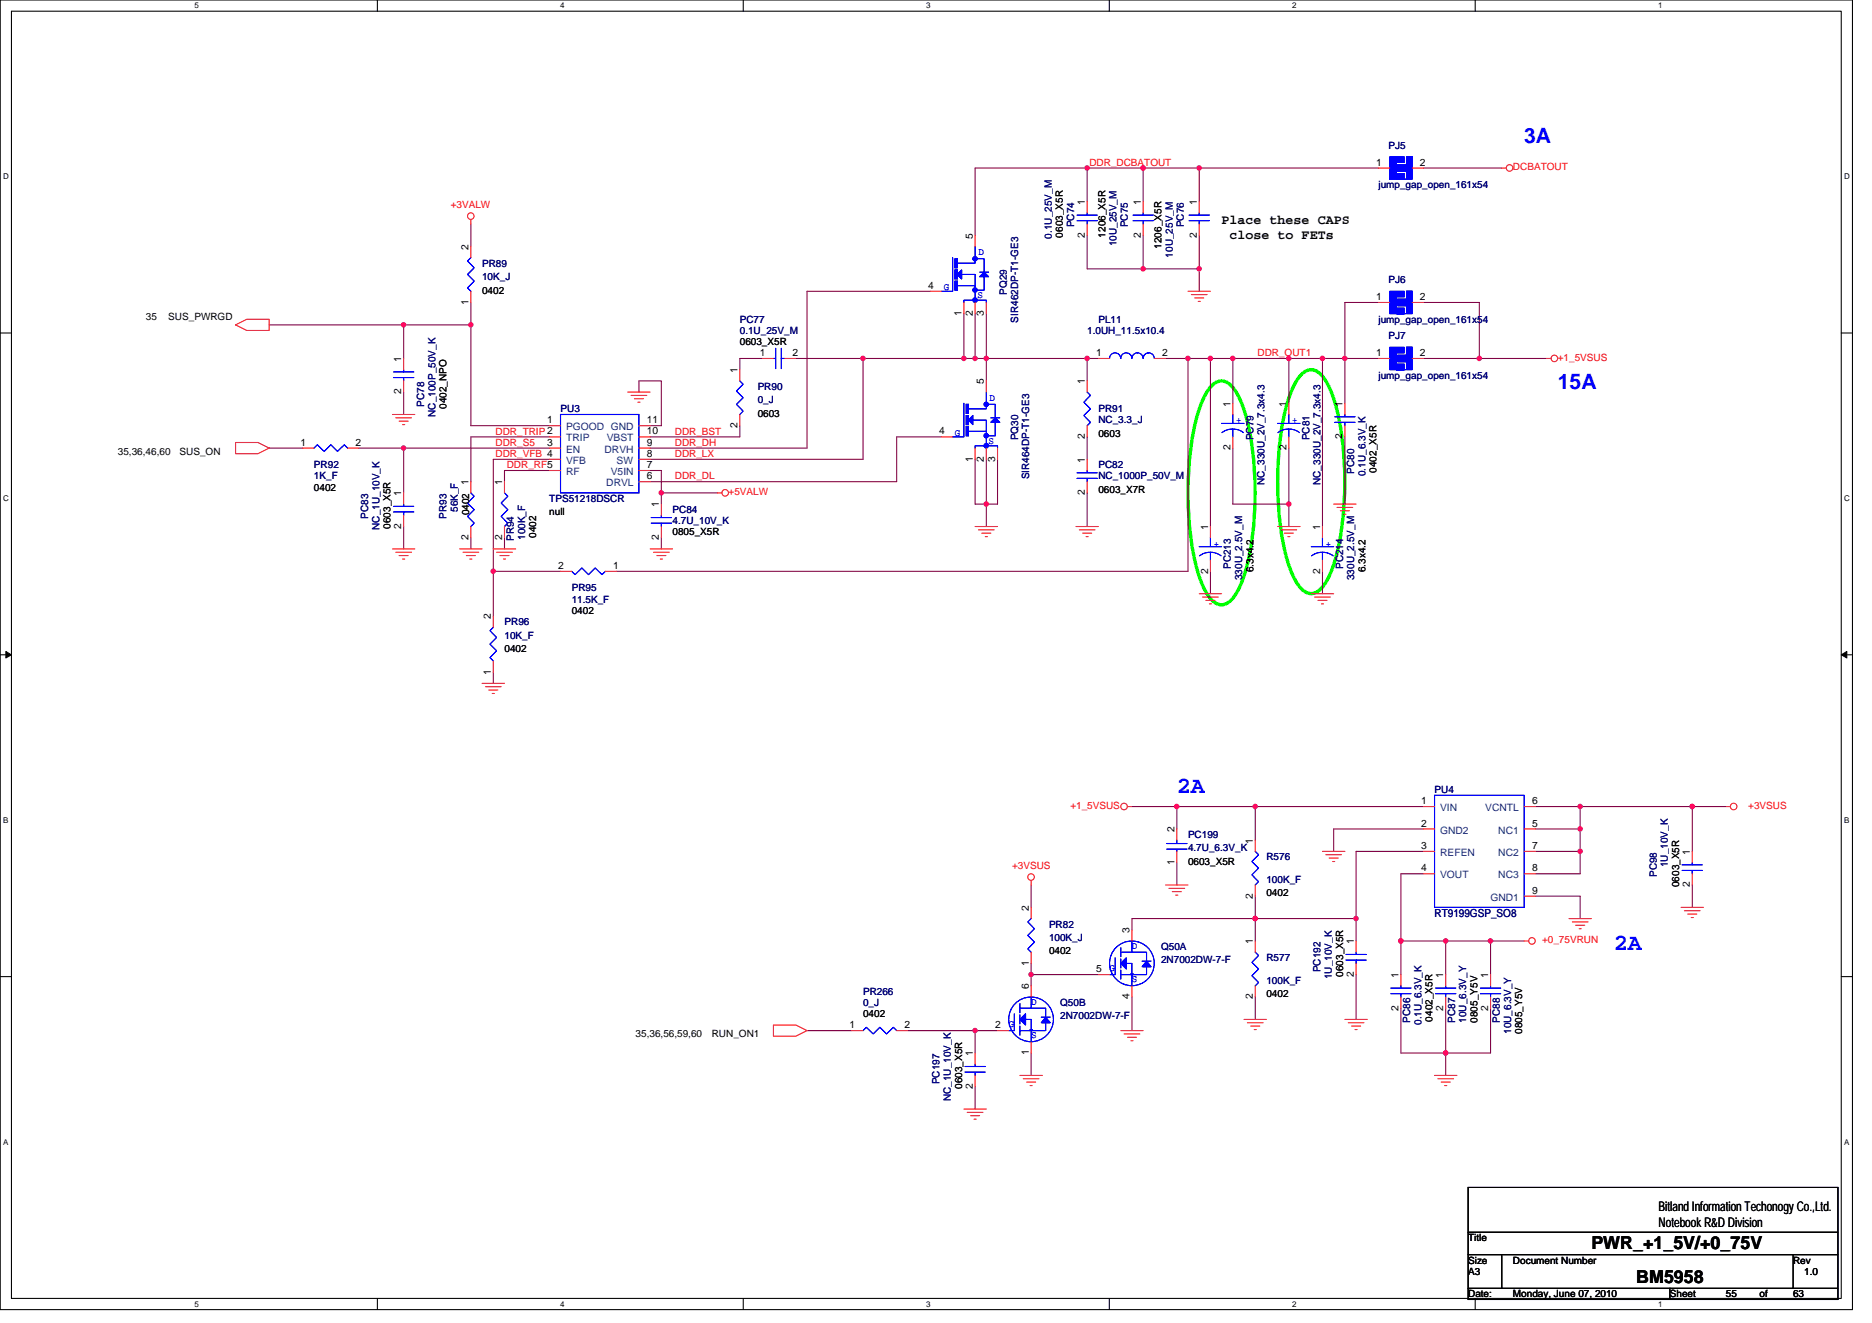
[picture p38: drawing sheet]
<svg xmlns="http://www.w3.org/2000/svg" width="297mm" height="210mm" viewBox="0 0 297 210" stroke-linecap="round" stroke-linejoin="round" font-family="sans-serif">
<defs><g id="words">
<g font-size="3.7" fill="#00f">
<text x="186.7" y="125.8">2A</text>
<text x="256.1" y="150.7">2A</text>
</g>
<g font-size="3.4" fill="#00f">
<text x="241.8" y="22.7">3A</text>
<text x="247.2" y="61.8">15A</text>
</g>
<g font-size="2.8">
<text x="252.5" y="198.2">PWR_+1_5V/+0_75V</text>
<text x="259.6" y="203.6">BM5958</text>
</g>
<g font-size="2.1">
<text x="193.8" y="35.6">Place these CAPS</text>
<text x="195.1" y="38">close to FETs</text>
<text x="263.2" y="192.2">Bitland Information Techonogy Co.,Ltd.</text>
<text x="263.2" y="194.7">Notebook R&amp;D Division</text>
</g>
<text font-size="1.8" fill="#000080" x="227.6" y="145.6">RT9199GSP_SO8</text>
<g font-size="1.6" fill="#000080">
<text x="220.3" y="23.6">PJ5</text>
<text x="218.7" y="29.9">jump_gap_open_161x54</text>
<text x="166.9" y="37.9" transform="rotate(-90 166.9 37.9)">0.1U_25V_M</text>
<text x="170.4" y="36.1" transform="rotate(-90 170.4 36.1)">PC74</text>
<text x="177.2" y="39.1" transform="rotate(-90 177.2 39.1)">10U_25V_M</text>
<text x="179" y="36.1" transform="rotate(-90 179 36.1)">PC75</text>
<text x="186.1" y="40.9" transform="rotate(-90 186.1 40.9)">10U_25V_M</text>
<text x="187.9" y="36.1" transform="rotate(-90 187.9 36.1)">PC76</text>
<text x="76.5" y="42.3">PR89</text>
<text x="76.5" y="44.5">10K_J</text>
<text x="159.8" y="46.8" transform="rotate(-90 159.8 46.8)">PQ29</text>
<text x="220.3" y="45">PJ6</text>
<text x="117.4" y="51.2">PC77</text>
<text x="117.4" y="53">0.1U_25V_M</text>
<text x="161.5" y="51.2" transform="rotate(-90 161.5 51.2)">SIR462DP-T1-GE3</text>
<text x="172.5" y="53">1.0UH_11.5x10.4</text>
<text x="174.3" y="51.2">PL11</text>
<text x="218.7" y="51.2">jump_gap_open_161x54</text>
<text x="220.3" y="53.9">PJ7</text>
<text x="67.3" y="64.5" transform="rotate(-90 67.3 64.5)">PC78</text>
<text x="88.9" y="65.4">PU3</text>
<text x="120.2" y="61.9">PR90</text>
<text x="120.2" y="64">0_J</text>
<text x="174.3" y="65.4">PR91</text>
<text x="218.7" y="60.1">jump_gap_open_161x54</text>
<text x="69.1" y="66.1" transform="rotate(-90 69.1 66.1)">NC_100P_50V_K</text>
<text x="161.5" y="69.9" transform="rotate(-90 161.5 69.9)">PQ30</text>
<text x="174.3" y="67.2">NC_3.3_J</text>
<text x="198.9" y="69.9" transform="rotate(-90 198.9 69.9)">PC79</text>
<text x="207.8" y="69.9" transform="rotate(-90 207.8 69.9)">PC81</text>
<text x="49.8" y="74.3">PR92</text>
<text x="49.8" y="76.1">1K_F</text>
<text x="163.3" y="76.1" transform="rotate(-90 163.3 76.1)">SIR464DP-T1-GE3</text>
<text x="174.3" y="74.3">PC82</text>
<text x="174.3" y="76.1">NC_1000P_50V_M</text>
<text x="200.7" y="77" transform="rotate(-90 200.7 77)">NC_330U_2V_7.3x4.3</text>
<text x="209.5" y="77" transform="rotate(-90 209.5 77)">NC_330U_2V_7.3x4.3</text>
<text x="214.9" y="75.2" transform="rotate(-90 214.9 75.2)">PC80</text>
<text x="216.7" y="75.6" transform="rotate(-90 216.7 75.6)">0.1U_6.3V_K</text>
<text x="58.4" y="82.3" transform="rotate(-90 58.4 82.3)">PC83</text>
<text x="70.9" y="82.3" transform="rotate(-90 70.9 82.3)">PR93</text>
<text x="72.6" y="81.3" transform="rotate(-90 72.6 81.3)">56K_F</text>
<text x="87.2" y="79.7">TPS51218DSCR</text>
<text x="106.7" y="81.4">PC84</text>
<text x="106.7" y="83.2">4.7U_10V_K</text>
<text x="60.2" y="84.1" transform="rotate(-90 60.2 84.1)">NC_1U_10V_K</text>
<text x="81.5" y="85.9" transform="rotate(-90 81.5 85.9)">PR94</text>
<text x="83.3" y="85.7" transform="rotate(-90 83.3 85.7)">100K_F</text>
<text x="90.7" y="93.9">PR95</text>
<text x="90.7" y="95.7">11.5K_F</text>
<text x="195.3" y="90.3" transform="rotate(-90 195.3 90.3)">PC213</text>
<text x="197.1" y="92.1" transform="rotate(-90 197.1 92.1)">330U_2.5V_M</text>
<text x="213.1" y="90.3" transform="rotate(-90 213.1 90.3)">PC214</text>
<text x="214.9" y="92.1" transform="rotate(-90 214.9 92.1)">330U_2.5V_M</text>
<text x="80" y="99.2">PR96</text>
<text x="80" y="101.3">10K_F</text>
<text x="227.6" y="125.9">PU4</text>
<text x="188.5" y="133">PC199</text>
<text x="188.5" y="135.1">4.7U_6.3V_K</text>
<text x="201" y="136.5">R576</text>
<text x="264.7" y="137.6" transform="rotate(-90 264.7 137.6)">1U_10V_K</text>
<text x="201" y="140.1">100K_F</text>
<text x="262.9" y="139.2" transform="rotate(-90 262.9 139.2)">PC98</text>
<text x="166.5" y="147.2">PR82</text>
<text x="166.5" y="149.4">100K_J</text>
<text x="184.2" y="150.8">Q50A</text>
<text x="184.2" y="152.9">2N7002DW-7-F</text>
<text x="201" y="152.5">R577</text>
<text x="209.5" y="154.3" transform="rotate(-90 209.5 154.3)">PC192</text>
<text x="211.3" y="155.4" transform="rotate(-90 211.3 155.4)">1U_10V_K</text>
<text x="136.9" y="157.9">PR266</text>
<text x="136.9" y="159.7">0_J</text>
<text x="168.2" y="159.7">Q50B</text>
<text x="168.2" y="161.8">2N7002DW-7-F</text>
<text x="201" y="156.1">100K_F</text>
<text x="223.8" y="162.3" transform="rotate(-90 223.8 162.3)">PC86</text>
<text x="225.5" y="162.7" transform="rotate(-90 225.5 162.7)">0.1U_6.3V_K</text>
<text x="230.9" y="162.3" transform="rotate(-90 230.9 162.3)">PC87</text>
<text x="232.7" y="162.3" transform="rotate(-90 232.7 162.3)">10U_6.3V_Y</text>
<text x="238" y="162.3" transform="rotate(-90 238 162.3)">PC88</text>
<text x="239.8" y="164.1" transform="rotate(-90 239.8 164.1)">10U_6.3V_Y</text>
<text x="149.1" y="172.1" transform="rotate(-90 149.1 172.1)">PC197</text>
<text x="150.9" y="174.8" transform="rotate(-90 150.9 174.8)">NC_1U_10V_K</text>
</g>
<g font-size="1.6" fill="#f00">
<text x="172.9" y="26.3">DDR_DCBATOUT</text>
<text x="240.1" y="27">DCBATOUT</text>
<text x="71.5" y="33.1">+3VALW</text>
<text x="199.5" y="56.5">DDR_OUT1</text>
<text x="247.2" y="57.3">+1_5VSUS</text>
<text x="78.6" y="70.8">DDR_S5</text>
<text x="78.6" y="69">DDR_TRIP2</text>
<text x="107.1" y="70.8">DDR_DH</text>
<text x="107.1" y="69">DDR_BST</text>
<text x="78.6" y="72.5">DDR_VFB 4</text>
<text x="80.4" y="74.3">DDR_RF5</text>
<text x="107.1" y="76.1">DDR_DL</text>
<text x="107.1" y="72.5">DDR_LX</text>
<text x="115.6" y="78.6">+5VALW</text>
<text x="169.8" y="128.4">+1_5VSUS</text>
<text x="277.4" y="128.4">+3VSUS</text>
<text x="160.6" y="138">+3VSUS</text>
<text x="244.7" y="149.7">+0_75VRUN</text>
</g>
<g font-size="1.6">
<text x="218.4" y="26.3">1</text>
<text x="225.3" y="26.3">2</text>
<text x="172.1" y="32.5" transform="rotate(-90 172.1 32.5)">1</text>
<text x="181" y="32.5" transform="rotate(-90 181 32.5)">1</text>
<text x="189.9" y="32.5" transform="rotate(-90 189.9 32.5)">1</text>
<text x="74.3" y="39.6" transform="rotate(-90 74.3 39.6)">2</text>
<text x="154.3" y="37.9" transform="rotate(-90 154.3 37.9)">5</text>
<text x="168.7" y="37.7" transform="rotate(-90 168.7 37.7)">0603_X5R</text>
<text x="172.1" y="37.7" transform="rotate(-90 172.1 37.7)">2</text>
<text x="175.4" y="37.7" transform="rotate(-90 175.4 37.7)">1206_X5R</text>
<text x="181" y="37.7" transform="rotate(-90 181 37.7)">2</text>
<text x="184.3" y="39.5" transform="rotate(-90 184.3 39.5)">1206_X5R</text>
<text x="189.9" y="37.7" transform="rotate(-90 189.9 37.7)">2</text>
<text x="76.5" y="46.6">0402</text>
<text x="147.3" y="45.8">4</text>
<text x="218.4" y="47.6">1</text>
<text x="225.3" y="47.6">2</text>
<text x="23.2" y="50.8">35</text>
<text x="26.7" y="50.8">SUS_PWRGD</text>
<text x="74.3" y="48.4" transform="rotate(-90 74.3 48.4)">1</text>
<text x="152.6" y="50.2" transform="rotate(-90 152.6 50.2)">1</text>
<text x="154.3" y="50.2" transform="rotate(-90 154.3 50.2)">2</text>
<text x="156.1" y="50.2" transform="rotate(-90 156.1 50.2)">3</text>
<text x="63.7" y="57.4" transform="rotate(-90 63.7 57.4)">1</text>
<text x="117" y="59.2" transform="rotate(-90 117 59.2)">1</text>
<text x="117.4" y="54.8">0603_X5R</text>
<text x="120.6" y="56.5">1</text>
<text x="125.7" y="56.5">2</text>
<text x="173.9" y="56.5">1</text>
<text x="184.4" y="56.5">2</text>
<text x="218.4" y="56.5">1</text>
<text x="225.3" y="56.5">2</text>
<text x="63.7" y="62.6" transform="rotate(-90 63.7 62.6)">2</text>
<text x="70.9" y="64.9" transform="rotate(-90 70.9 64.9)">0402_NPO</text>
<text x="156.1" y="61" transform="rotate(-90 156.1 61)">5</text>
<text x="172.1" y="61" transform="rotate(-90 172.1 61)">1</text>
<text x="195.2" y="64.5" transform="rotate(-90 195.2 64.5)">1</text>
<text x="204.1" y="64.5" transform="rotate(-90 204.1 64.5)">1</text>
<text x="213" y="64.5" transform="rotate(-90 213 64.5)">1</text>
<text x="47.7" y="70.7">1</text>
<text x="56.4" y="70.7">2</text>
<text x="86.8" y="67.2">1</text>
<text x="86.8" y="70.7">3</text>
<text x="102.6" y="67.2">11</text>
<text x="102.6" y="69">10</text>
<text x="102.6" y="70.7">9</text>
<text x="117" y="67.9" transform="rotate(-90 117 67.9)">2</text>
<text x="120.2" y="66.1">0603</text>
<text x="149" y="69">4</text>
<text x="172.1" y="69.7" transform="rotate(-90 172.1 69.7)">2</text>
<text x="174.3" y="69.3">0603</text>
<text x="195.2" y="71.5" transform="rotate(-90 195.2 71.5)">2</text>
<text x="204.1" y="71.5" transform="rotate(-90 204.1 71.5)">2</text>
<text x="213" y="69.7" transform="rotate(-90 213 69.7)">2</text>
<text x="18.7" y="72.2">35,36,46,60</text>
<text x="28.5" y="72.2">SUS_ON</text>
<text x="49.8" y="77.9">0402</text>
<text x="74.3" y="77" transform="rotate(-90 74.3 77)">1</text>
<text x="79.7" y="77" transform="rotate(-90 79.7 77)">1</text>
<text x="102.6" y="74.3">7</text>
<text x="102.6" y="72.5">8</text>
<text x="102.6" y="76.1">6</text>
<text x="154.3" y="73.3" transform="rotate(-90 154.3 73.3)">1</text>
<text x="156.1" y="73.3" transform="rotate(-90 156.1 73.3)">2</text>
<text x="157.9" y="73.3" transform="rotate(-90 157.9 73.3)">3</text>
<text x="172.1" y="73.4" transform="rotate(-90 172.1 73.4)">1</text>
<text x="218.4" y="75" transform="rotate(-90 218.4 75)">0402_X5R</text>
<text x="62" y="83.9" transform="rotate(-90 62 83.9)">0603_X5R</text>
<text x="63.7" y="83.9" transform="rotate(-90 63.7 83.9)">2</text>
<text x="63.7" y="78.8" transform="rotate(-90 63.7 78.8)">1</text>
<text x="74.4" y="81.8" transform="rotate(-90 74.4 81.8)">0402</text>
<text x="87.2" y="81.8">null</text>
<text x="104.6" y="80.5" transform="rotate(-90 104.6 80.5)">1</text>
<text x="172.1" y="78.6" transform="rotate(-90 172.1 78.6)">2</text>
<text x="174.3" y="78.2">0603_X7R</text>
<text x="74.3" y="85.7" transform="rotate(-90 74.3 85.7)">2</text>
<text x="79.7" y="85.7" transform="rotate(-90 79.7 85.7)">2</text>
<text x="85.1" y="85.3" transform="rotate(-90 85.1 85.3)">0402</text>
<text x="104.6" y="85.7" transform="rotate(-90 104.6 85.7)">2</text>
<text x="106.7" y="85">0805_X5R</text>
<text x="191.7" y="84.1" transform="rotate(-90 191.7 84.1)">1</text>
<text x="209.5" y="84.1" transform="rotate(-90 209.5 84.1)">1</text>
<text x="88.6" y="90.3">2</text>
<text x="97.3" y="90.3">1</text>
<text x="191.7" y="91.1" transform="rotate(-90 191.7 91.1)">2</text>
<text x="198.9" y="90.8" transform="rotate(-90 198.9 90.8)">6.3x4.2</text>
<text x="209.5" y="91.1" transform="rotate(-90 209.5 91.1)">2</text>
<text x="216.7" y="90.8" transform="rotate(-90 216.7 90.8)">6.3x4.2</text>
<text x="77.9" y="98.3" transform="rotate(-90 77.9 98.3)">2</text>
<text x="90.7" y="97.4">0402</text>
<text x="77.9" y="107.1" transform="rotate(-90 77.9 107.1)">1</text>
<text x="80" y="103.5">0402</text>
<text x="225.5" y="131.2">2</text>
<text x="225.5" y="127.6">1</text>
<text x="243.1" y="131.2">5</text>
<text x="243.1" y="127.6">6</text>
<text x="186.3" y="137.3" transform="rotate(-90 186.3 137.3)">1</text>
<text x="186.3" y="132.1" transform="rotate(-90 186.3 132.1)">2</text>
<text x="188.5" y="137.3">0603_X5R</text>
<text x="198.8" y="133.9" transform="rotate(-90 198.8 133.9)">1</text>
<text x="225.5" y="134.7">3</text>
<text x="243.1" y="134.7">7</text>
<text x="268.1" y="135.7" transform="rotate(-90 268.1 135.7)">1</text>
<text x="198.8" y="142.6" transform="rotate(-90 198.8 142.6)">2</text>
<text x="201" y="142.2">0402</text>
<text x="225.5" y="138.3">4</text>
<text x="243.1" y="138.3">8</text>
<text x="243.1" y="141.9">9</text>
<text x="266.4" y="140.8" transform="rotate(-90 266.4 140.8)">0603_X5R</text>
<text x="268.1" y="140.8" transform="rotate(-90 268.1 140.8)">2</text>
<text x="163.2" y="144.5" transform="rotate(-90 163.2 144.5)">2</text>
<text x="179.2" y="148.1" transform="rotate(-90 179.2 148.1)">3</text>
<text x="198.8" y="149.9" transform="rotate(-90 198.8 149.9)">1</text>
<text x="214.8" y="149.9" transform="rotate(-90 214.8 149.9)">1</text>
<text x="163.2" y="153.3" transform="rotate(-90 163.2 153.3)">1</text>
<text x="166.5" y="151.5">0402</text>
<text x="173.9" y="154.3">5</text>
<text x="213.1" y="155" transform="rotate(-90 213.1 155)">0603_X5R</text>
<text x="214.8" y="155.1" transform="rotate(-90 214.8 155.1)">2</text>
<text x="221.9" y="155.2" transform="rotate(-90 221.9 155.2)">1</text>
<text x="229" y="155.2" transform="rotate(-90 229 155.2)">1</text>
<text x="236.1" y="155.2" transform="rotate(-90 236.1 155.2)">1</text>
<text x="136.9" y="161.4">0402</text>
<text x="163.2" y="157" transform="rotate(-90 163.2 157)">6</text>
<text x="179.2" y="158.6" transform="rotate(-90 179.2 158.6)">4</text>
<text x="198.8" y="158.6" transform="rotate(-90 198.8 158.6)">2</text>
<text x="201" y="158.2">0402</text>
<text x="221.9" y="160.4" transform="rotate(-90 221.9 160.4)">2</text>
<text x="229" y="160.4" transform="rotate(-90 229 160.4)">2</text>
<text x="236.1" y="160.4" transform="rotate(-90 236.1 160.4)">2</text>
<text x="100.9" y="164.6">35,36,56,59,60</text>
<text x="112.9" y="164.6">RUN_ON1</text>
<text x="134.8" y="163.2">1</text>
<text x="143.5" y="163.2">2</text>
<text x="154.3" y="167.7" transform="rotate(-90 154.3 167.7)">1</text>
<text x="157.9" y="163.2">2</text>
<text x="163.2" y="167.5" transform="rotate(-90 163.2 167.5)">1</text>
<text x="227.3" y="162.2" transform="rotate(-90 227.3 162.2)">0402_X5R</text>
<text x="234.4" y="162.3" transform="rotate(-90 234.4 162.3)">0805_Y5V</text>
<text x="241.6" y="164.1" transform="rotate(-90 241.6 164.1)">0805_Y5V</text>
<text x="152.7" y="172.8" transform="rotate(-90 152.7 172.8)">0603_X5R</text>
<text x="154.3" y="172.8" transform="rotate(-90 154.3 172.8)">2</text>
<text x="233" y="197">Title</text>
<text x="233" y="202.3">A3</text>
<text x="233" y="200.6">Size</text>
<text x="240.1" y="200.6">Document Number</text>
<text x="284.5" y="200.6">Rev</text>
<text x="286.3" y="202.3">1.0</text>
<text x="233" y="205.9">Date:</text>
<text x="240.1" y="205.9">Monday, June 07, 2010</text>
<text x="265" y="205.9">Sheet</text>
<text x="273.9" y="205.9">55</text>
<text x="279.2" y="205.9">of</text>
<text x="284.5" y="205.9">63</text>
</g>
<g font-size="1.6" fill="#00f">
<text x="155.3" y="40.5">D</text>
<text x="149.8" y="46.1">G</text>
<text x="155.1" y="47.3">S</text>
<text x="157" y="63.6">D</text>
<text x="151.5" y="69.2">G</text>
<text x="156.9" y="70.4">S</text>
<text x="196.1" y="67.2">+</text>
<text x="205" y="67.2">+</text>
<text x="192.6" y="86.8">+</text>
<text x="210.4" y="86.8">+</text>
<text x="176.1" y="154.2">G</text>
<text x="179.6" y="155.9">S</text>
<text x="179.6" y="150.6">D</text>
<text x="163.6" y="159.5">D</text>
<text x="160.1" y="163">G</text>
<text x="163.6" y="164.8">S</text>
</g>
<g font-size="1.6" fill="#004080">
<text x="89.8" y="68.3">PGOOD GND</text>
<text x="89.8" y="70.1">TRIP</text>
<text x="89.8" y="71.8">EN</text>
<text x="95.9" y="71.8">DRVH</text>
<text x="96.3" y="70.1">VBST</text>
<text x="89.8" y="73.6">VFB</text>
<text x="89.8" y="75.4">RF</text>
<text x="96.2" y="77.2">DRVL</text>
<text x="96.9" y="75.4">V5IN</text>
<text x="97.8" y="73.6">SW</text>
<text x="228.5" y="128.7">VIN</text>
<text x="235.7" y="128.7">VCNTL</text>
<text x="228.5" y="132.3">GND2</text>
<text x="228.5" y="135.8">REFEN</text>
<text x="237.7" y="132.3">NC1</text>
<text x="237.7" y="135.8">NC2</text>
<text x="228.5" y="139.4">VOUT</text>
<text x="236.5" y="143">GND1</text>
<text x="237.7" y="139.4">NC3</text>
</g>
<g font-size="1.3">
<text x="30.8" y="1.3">5</text>
<text x="88.9" y="1.3">4</text>
<text x="147" y="1.3">3</text>
<text x="205" y="1.3">2</text>
<text x="263.1" y="1.3">1</text>
<text x=".5" y="28.4">D</text>
<text x="292.6" y="28.4">D</text>
<text x=".5" y="79.5">C</text>
<text x="292.6" y="79.5">C</text>
<text x=".5" y="130.6">B</text>
<text x="292.6" y="130.6">B</text>
<text x=".5" y="181.7">A</text>
<text x="292.6" y="181.7">A</text>
<text x="30.8" y="207.4">5</text>
<text x="88.9" y="207.4">4</text>
<text x="147" y="207.4">3</text>
<text x="205" y="207.4">2</text>
<text x="263.1" y="207.4">1</text>
</g>
</g></defs>
<path d="M0 0h293.9v207.9h-293.9zM1.8 1.8h290.4v204.3h-290.4z" fill="none" stroke="#000" stroke-width=".17"/>
<g fill="#fff">
<path d="M30.8 .2h.7v1.4h-.7z"/>
<path d="M30.8 206.3h.7v1.4h-.7z"/>
</g>
<path d="M59.9 0v1.8M59.9 206.1v1.8" fill="none" stroke="#000" stroke-width=".17"/>
<g fill="#fff">
<path d="M88.9 .2h.7v1.4h-.7z"/>
<path d="M88.9 206.3h.7v1.4h-.7z"/>
</g>
<path d="M117.9 0v1.8M117.9 206.1v1.8" fill="none" stroke="#000" stroke-width=".17"/>
<g fill="#fff">
<path d="M147 .2h.7v1.4h-.7z"/>
<path d="M147 206.3h.7v1.4h-.7z"/>
</g>
<path d="M176 0v1.8M176 206.1v1.8" fill="none" stroke="#000" stroke-width=".17"/>
<g fill="#fff">
<path d="M205 .2h.7v1.4h-.7z"/>
<path d="M205 206.3h.7v1.4h-.7z"/>
</g>
<path d="M234.1 0v1.8M234.1 206.1v1.8" fill="none" stroke="#000" stroke-width=".17"/>
<g fill="#fff">
<path d="M263.1 .2h.7v1.4h-.7z"/>
<path d="M263.1 206.3h.7v1.4h-.7z"/>
<path d="M.5 27.3h.9v1.4h-.9z"/>
<path d="M292.6 27.3h.9v1.4h-.9z"/>
<path d="M.5 78.4h.9v1.4h-.9z"/>
<path d="M292.6 78.4h.9v1.4h-.9z"/>
</g>
<path d="M0 52.9h1.8M292.2 52.9h1.7" fill="none" stroke="#000" stroke-width=".17"/>
<g fill="#fff">
<path d="M.5 129.5h.8v1.4h-.8z"/>
<path d="M292.6 129.5h.9v1.4h-.9z"/>
</g>
<path d="M0 103.9h1.8M292.2 103.9h1.7" fill="none" stroke="#000" stroke-width=".17"/>
<path d="M.9 103.4l.9 .5-.9 .5zM292.2 103.9l.8-.5v1z" fill="#000" stroke="#000" stroke-width=".16"/>
<g fill="#fff">
<path d="M.5 180.5h.8v1.4h-.8z"/>
<path d="M292.6 180.5h.9v1.4h-.9z"/>
</g>
<path d="M0 155h1.8M292.2 155h1.7M233 188.5h58.6v17.7h-58.6zM233 195.6h58.6M233 199.1h58.6M238.3 199.1v5.4M284.5 199.1v5.4M233 204.5h58.6M265 204.5v1.7" fill="none" stroke="#000" stroke-width=".17"/>
<path d="M206.2 59.7a2.08 2.08 0 0 1 3.6 0 16.9 16.9 0 0 1 2.7 7.2 52.3 52.3 0 0 1-.7 22.1 10.4 10.4 0 0 1-2.5 4.7 1.97 1.97 0 0 1-3.1-.5 17 17 0 0 1-2.6-7.2 52.6 52.6 0 0 1 .7-22.1 12.1 12.1 0 0 1 1.9-4.2zM192 61.5a2.08 2.08 0 0 1 3.6 0 16.9 16.9 0 0 1 2.7 7.2 52.3 52.3 0 0 1-.7 22.1 10.4 10.4 0 0 1-2.6 4.7 1.97 1.97 0 0 1-3-.5 17 17 0 0 1-2.7-7.3 52.6 52.6 0 0 1 .8-22.1 12.1 12.1 0 0 1 1.9-4.1z" fill="none" stroke="#0f0" stroke-width=".53"/>
<g fill="none" stroke="#800040" stroke-width=".17">
<path d="M74.7 35.6v3.5M172.5 26.7h8.9M172.5 37.3v5.4h8.9M172.5 26.7v5.3M172.5 26.7h-17.8v10.6M181.4 26.7v5.3M181.4 37.3v5.4M181.4 26.7h8.9M190.3 26.7v5.3M190.3 37.3v5.4M190.3 26.7h28.4M225.8 26.7h12.5"/>
<path d="M42.7 51.6h21.3M64 51.6v5.3M64 51.6h10.7M74.7 48v3.6M74.7 51.6v16h12.5M120.9 56.9h-3.5v1.8M126.3 56.9h10.6v16h-33.7M136.9 56.9h16M147.6 46.2h-19.5v24.9h-24.9M152.9 49.8v7.1M152.9 56.9h1.8M154.7 49.8v7.1"/>
<path d="M154.7 56.9h1.8M156.5 56.9h16M156.5 49.8v7.1M156.5 56.9v3.6M172.5 56.9v3.6M172.5 56.9h1.8M181.4 42.7h8.9M185 56.9h3.5M188.5 56.9h3.6M188.5 56.9v33.8h-90.7M190.3 42.7v3.5M192.1 56.9v26.7"/>
<path d="M192.1 56.9h3.5M195.6 56.9v7.1M195.6 56.9h8.9M204.5 56.9h5.3M204.5 56.9v7.1M209.8 56.9v26.7M209.8 56.9h3.6M213.4 56.9v7.1M213.4 56.9h5.3M218.7 48h-5.3v8.9M225.8 48h8.9v8.9M225.8 56.9h8.9"/>
<path d="M234.7 56.9h10.7M42.7 71.1h5.3M56.9 71.1h7.1M64 62.2v3.6M64 71.1v7.1M64 71.1h23.2M87.2 74.7h-7.2v1.8M87.2 72.9h-8.9v17.8M87.2 69.3h-12.5v7.2M101.4 62.2v-1.7h3.5v7.1h-1.7M103.2 74.7h1.7v3.5M104.9 78.2v1.8"/>
<path d="M104.9 78.2h8.9M117.4 67.6v1.7h-14.2M149.4 69.3h-7.1v7.2h-39.1M154.7 72.9v7.1h1.8M156.5 72.9v7.1M158.3 72.9v7.1h-1.8M172.5 78.2v5.4M172.5 69.3v3.6M195.6 71.1v8.9h8.9M204.5 71.1v8.9M213.4 69.3v10.7M64 83.6v3.5"/>
<path d="M74.7 85.3v1.8M78.3 90.7h10.6M78.3 90.7v7.1M80 85.3v1.8M104.9 85.3v1.8M156.5 80v3.6M192.1 90.7v3.5M204.5 80v3.6M209.8 90.7v3.5M78.3 106.7v1.8M179.6 128h7.1M186.7 128v3.6"/>
<path d="M186.7 128h12.5v5.3M186.7 136.9v3.6M199.2 128h26.6M225.8 138.7h-3.5v10.7M225.8 135.1h-10.6v14.3M225.8 131.6h-14.2v3.5M243.6 131.6h7.1M243.6 135.1h7.1M243.6 128h7.1v3.6M250.7 128h17.8M250.7 135.1v3.6h-7.1M250.7 131.6v3.5"/>
<path d="M268.5 128h5.4M268.5 128v7.1M163.6 154.7h10.7M163.6 154.7v1.8M163.6 140.5v3.5M163.6 152.9v1.8M179.6 158.2v5.4M199.2 145.8h16M199.2 158.2v3.6M199.2 145.8v3.6M199.2 145.8h-19.6v1.8M199.2 142.2v3.6"/>
<path d="M215.2 154.7v7.1M222.3 149.4v5.3M222.3 149.4h7.1M229.4 149.4v5.3M229.4 149.4h7.1M236.5 149.4v5.3M236.5 149.4h5.3M243.6 142.2h7.1v3.6M268.5 140.5v3.5M128.1 163.6h7.1M144.1 163.6h10.6v3.5M154.7 172.5v3.5"/>
<path d="M154.7 163.6h3.6M163.6 167.1v3.6M222.3 160v7.1h14.2v-7.1M229.4 160v10.7"/>
</g>
<g fill="#f0f" stroke="#f0f" stroke-width=".17">
<circle cx="234.7" cy="56.9" r=".35"/>
<circle cx="78.3" cy="90.7" r=".35"/>
<circle cx="74.7" cy="51.5" r=".35"/>
<circle cx="64" cy="51.5" r=".35"/>
<circle cx="181.4" cy="26.7" r=".35"/>
<circle cx="104.9" cy="78.2" r=".35"/>
<circle cx="190.3" cy="26.7" r=".35"/>
<circle cx="172.5" cy="26.7" r=".35"/>
<circle cx="204.5" cy="56.9" r=".35"/>
<circle cx="195.6" cy="56.9" r=".35"/>
<circle cx="204.5" cy="80" r=".35"/>
<circle cx="213.4" cy="56.9" r=".35"/>
<circle cx="152.9" cy="56.9" r=".35"/>
<circle cx="136.9" cy="56.9" r=".35"/>
<circle cx="64" cy="71.1" r=".35"/>
<circle cx="190.3" cy="42.7" r=".35"/>
<circle cx="181.4" cy="42.7" r=".35"/>
<circle cx="188.5" cy="56.9" r=".35"/>
<circle cx="172.5" cy="56.9" r=".35"/>
<circle cx="156.5" cy="56.9" r=".35"/>
<circle cx="154.7" cy="56.9" r=".35"/>
<circle cx="156.5" cy="80" r=".35"/>
<circle cx="192.1" cy="56.9" r=".35"/>
<circle cx="209.8" cy="56.9" r=".35"/>
<circle cx="186.7" cy="128" r=".35"/>
<circle cx="199.2" cy="128" r=".35"/>
<circle cx="250.7" cy="135.1" r=".35"/>
<circle cx="250.7" cy="131.6" r=".35"/>
<circle cx="215.2" cy="145.8" r=".35"/>
<circle cx="199.2" cy="145.8" r=".35"/>
<circle cx="268.5" cy="128" r=".35"/>
<circle cx="222.3" cy="149.3" r=".35"/>
<circle cx="236.5" cy="149.3" r=".35"/>
<circle cx="229.4" cy="167.1" r=".35"/>
<circle cx="229.4" cy="149.3" r=".35"/>
<circle cx="250.7" cy="128" r=".35"/>
<circle cx="163.6" cy="154.7" r=".35"/>
<circle cx="154.7" cy="163.6" r=".35"/>
</g>
<g fill="none" stroke="#f00" stroke-width=".17">
<path d="M74.7 34.8v.8M74.7 39.1v1.8M154.7 37.3v1.8M172.5 32v1.8M172.5 35.6v1.7M181.4 32v1.8M181.4 35.6v1.7M190.3 32v1.8M190.3 35.6v1.7M218.7 26.7h1.8M224.1 26.7h1.7M238.3 26.7h.7"/>
<path d="M37.4 51.6l1.8-.9h3.5v1.8h-3.5zM64 56.9v1.8M74.7 46.2v1.8M117.4 58.7v1.8M120.9 56.9h1.8M124.5 56.9h1.8M147.6 46.2h1.8M152.9 48v1.8M154.7 48v1.8M156.5 48v1.8M174.3 56.9h1.8M183.2 56.9h1.8"/>
<path d="M188.5 46.2h3.6M189 46.8h2.5M189.6 47.3h1.4M190.1 47.8h.4M218.7 48h1.8M218.7 56.9h1.8M224.1 48h1.7M224.1 56.9h1.7M245.4 56.9h.7M37.4 70.2h3.5l1.8 .9-1.8 .9h-3.5zM48 71.1h1.8M55.2 71.1h1.7"/>
<path d="M62.3 65.8h3.5M62.8 66.3h2.5M63.3 66.8h1.5M63.9 67.4h.3M64 78.2v1.8M64 60.5v1.7M74.7 76.5v1.7M80 76.5v1.7M87.2 67.6h1.7M87.2 69.3h1.7M87.2 71.1h1.7M87.2 72.9h1.7"/>
<path d="M87.2 74.7h1.7M99.6 62.2h3.6M100.1 62.8h2.5M100.7 63.3h1.4M101.2 63.8h.4M101.4 71.1h1.8M101.4 72.9h1.8M101.4 74.7h1.8M101.4 76.5h1.8M101.4 69.3h1.8M101.4 67.6h1.8M113.8 78.2h.8"/>
<path d="M117.4 65.8v1.8M149.4 69.3h1.8M154.7 71.1v1.8M156.5 71.1v1.8M156.5 60.5v1.7M158.3 71.1v1.8M172.5 60.5v1.7M172.5 67.6v1.7M172.5 72.9v1.8M172.5 76.5v1.7M195.6 64v1.8M195.6 69.3v1.8"/>
<path d="M204.5 64v1.8M204.5 69.3v1.8M213.4 64v1.8M213.4 67.6v1.7M62.3 87.1h3.5M62.8 87.7h2.5M63.3 88.2h1.5M63.9 88.7h.3M64 81.8v1.8M72.9 87.1h3.6M73.5 87.7h2.5M74 88.2h1.4"/>
<path d="M74.5 88.7h.4M74.7 83.6v1.7M78.3 87.1h3.5M78.3 97.8v1.8M78.8 87.7h2.5M79.3 88.2h1.5M79.9 88.7h.3M80 83.6v1.7M88.9 90.7h1.8M96.1 90.7h1.7M103.2 87.1h3.5M103.7 87.7h2.5"/>
<path d="M104.2 88.2h1.5M104.8 88.7h.3M104.9 80v1.8M104.9 83.6v1.7M154.7 83.6h3.6M155.3 84.1h2.5M155.8 84.6h1.4M156.3 85.2h.4M170.7 83.6h3.6M171.3 84.1h2.5M171.8 84.6h1.4M172.3 85.2h.4"/>
<path d="M190.3 94.2h3.5M190.8 94.8h2.5M191.3 95.3h1.5M191.9 95.8h.3M192.1 83.6v1.7M192.1 88.9v1.8M202.7 83.6h3.6M203.3 84.1h2.5M203.8 84.6h1.4M204.3 85.2h.4M208.1 94.2h3.5M208.6 94.8h2.5"/>
<path d="M209.1 95.3h1.5M209.7 95.8h.3M209.8 83.6v1.7M209.8 88.9v1.8M211.6 80h3.6M212.2 80.5h2.4M212.7 81.1h1.4M213.2 81.6h.4M76.5 108.5h3.5M77 109h2.5M77.6 109.5h1.4M78.1 110.1h.3"/>
<path d="M78.3 104.9v1.8M163.6 139.7v.8M178.9 128h.7M186.7 135.1v1.8M186.7 131.6v1.7M199.2 133.4v1.7M209.8 135.1h3.6M210.4 135.7h2.5M210.9 136.2h1.4M211.5 136.7h.3M225.8 131.6h1.8M225.8 128h1.8"/>
<path d="M225.8 135.1h1.8M225.8 138.7h1.8M241.8 131.6h1.8M241.8 128h1.8M241.8 135.1h1.8M241.8 138.7h1.8M268.5 135.1v1.8M268.5 138.7v1.8M273.9 128h.7M163.6 151.1v1.8M163.6 144v1.8M163.6 156.5v1.7"/>
<path d="M174.3 154.7h1.8M179.6 147.6v1.8M179.6 156.5v1.7M185 140.5h3.5M185.5 141h2.5M186 141.5h1.4M186.6 142.1h.3M199.2 140.5v1.7M199.2 149.4v1.7M199.2 156.5v1.7M215.2 149.4v1.7M215.2 152.9v1.8"/>
<path d="M222.3 154.7v1.8M222.3 158.2v1.8M229.4 154.7v1.8M229.4 158.2v1.8M236.5 154.7v1.8M236.5 158.2v1.8M241.8 149.4h.8M241.8 142.2h1.8M249 145.8h3.5M249.5 146.3h2.5M250 146.9h1.5M250.6 147.4h.3"/>
<path d="M266.7 144h3.6M267.3 144.5h2.5M267.8 145.1h1.4M268.3 145.6h.4M122.7 162.7h3.6l1.8 .9-1.8 .9h-3.6zM135.2 163.6h1.7M142.3 163.6h1.8M152.9 176h3.6M153.5 176.6h2.5M154 177.1h1.4M154.6 177.6h.3M154.7 167.1v1.8"/>
<path d="M154.7 170.7v1.8M158.3 163.6h1.8M161.8 170.7h3.6M162.4 171.2h2.5M162.9 171.7h1.4M163.4 172.3h.4M163.6 165.4v1.7M177.8 163.6h3.6M178.4 164.1h2.5M178.9 164.6h1.4M179.4 165.2h.4M197.4 161.8h3.6"/>
<path d="M197.9 162.3h2.5M198.5 162.9h1.4M199 163.4h.3M213.4 161.8h3.6M213.9 162.3h2.5M214.5 162.9h1.4M215 163.4h.3M227.6 170.7h3.6M228.2 171.2h2.4M228.7 171.7h1.4M229.2 172.3h.4"/>
<circle cx="74.7" cy="34.3" r=".52"/>
<circle cx="239.5" cy="26.7" r=".52"/>
<circle cx="246.6" cy="56.9" r=".52"/>
<circle cx="115.1" cy="78.2" r=".52"/>
<circle cx="163.6" cy="139.2" r=".52"/>
<circle cx="178.4" cy="128" r=".52"/>
<circle cx="275.1" cy="128" r=".52"/>
<circle cx="243.1" cy="149.3" r=".52"/>
</g>
<g fill="none" stroke="#00f" stroke-width=".17">
<path d="M154.7 39.1v2.7h-2.8M170.9 35h3.2M170.9 34.1h3.2M172.5 33.8v.3M172.5 35v.6M179.8 35h3.2M179.8 34.1h3.2M181.4 33.8v.3M181.4 35v.6M188.7 35h3.2M188.7 34.1h3.2M190.3 33.8v.3"/>
<path d="M190.3 35v.6M223.2 24.9h.9M62.4 59.9h3.3M62.4 59h3.3M64 58.7v.3M64 59.9v.6M74.7 40.9l-.5 .5 1 1.1-1 1.1 1 1-1 1.1 .5 .5M122.7 56.9h.4M123.1 55.3v3.2M124 55.3v3.2M124 56.9h.5M151.2 40.9v5.3h-1.8"/>
<path d="M151.9 43.6h2.8v1.7M151.9 45.3h2.8M152.9 48v-.4h3.6v.4M154.7 45.3v2.7M154.7 41.1h1.4v5h-1.4M155.4 43.2h1.5M176.1 56.9a.88 .88 0 0 1 .8-.9 .88 .88 0 0 1 .9 .9 .89 .89 0 0 1 .9-.9 .89 .89 0 0 1 .9 .9M179.6 56.9a.88 .88 0 0 1 .9-.9 .88 .88 0 0 1 .9 .9M181.4 56.9a.88 .88 0 0 1 .9-.9 .88 .88 0 0 1 .9 .9M223.2 46.2h.9M223.2 55.1h.9M49.8 71.1l.6-.5 1 1 1.1-1 1 1 1.1-1 .6 .5"/>
<path d="M74.7 78.2l.5 .6-1 1 1 1.1-1 1.1 1 1-.5 .6M80 78.2l.6 .6-1.1 1 1.1 1.1-1.1 1.1 1.1 1-.6 .6M88.9 65.8h12.5v12.4h-12.5zM117.4 60.5l.5 .5-1 1.1 1 1-1 1.1 1 1.1-.5 .5M152.9 64v5.3h-1.7M153.7 66.7h2.8v1.8M153.7 68.5h2.8M154.7 71.1v-.3h3.6v.3M156.5 68.5v2.6M156.5 64.2h1.4v5h-1.4M156.5 62.2v2.7h-2.8M157.2 66.3h1.4"/>
<path d="M170.9 75.9h3.2M170.9 75h3.2M172.5 62.2l.5 .6-1 1 1 1.1-1 1.1 1 1-.5 .6M172.5 74.7v.3M172.5 75.9v.6M193.8 67.2h3.6M193.9 68.7a2.86 2.86 0 0 1 3.4 0M195.6 68.1v1.2M195.6 65.8v1.4M202.7 67.2h3.6M202.8 68.7a2.86 2.86 0 0 1 3.4 0M204.5 68.1v1.2"/>
<path d="M204.5 65.8v1.4M211.8 67h3.2M211.8 66.1h3.2M213.4 65.8v.3M213.4 67v.6M62.4 81.3h3.3M62.4 80.4h3.3M64 80v.4M64 81.3v.5M78.3 99.6l-.6 .5 1.1 1.1-1.1 1 1.1 1.1-1.1 1.1 .6 .5M90.7 90.7l.5 .5 1.1-1.1 1.1 1.1 1-1.1 1.1 1.1 .6-.5M103.3 83h3.2"/>
<path d="M103.3 82.1h3.2M104.9 81.8v.3M104.9 83v.6M190.3 86.8h3.5M190.3 88.2a2.86 2.86 0 0 1 3.5 0M192.1 87.7v1.2M192.1 85.3v1.5M208.1 86.8h3.5M208.1 88.2a2.86 2.86 0 0 1 3.4 0M209.8 87.7v1.2M209.8 85.3v1.5M185.1 133.9h3.2"/>
<path d="M185.1 134.8h3.2M186.7 134.8v.3M186.7 133.3v.6M199.2 135.1l.5 .6-1.1 1 1.1 1.1-1.1 1.1 1.1 1-.5 .6M227.6 126.2h14.2v17.8h-14.2zM266.9 138.2h3.2M266.9 137.3h3.2M268.5 136.9v.4M268.5 138.2v.5M161.8 159.3v1.4M163.6 145.8l-.5 .5 1 1.1-1 1.1 1 1-1 1.1 .5 .5M163.6 158.2v1.8"/>
<path d="M177 152v2.7h-.9M177.8 151.1h1.8M177.8 152.2v1.4M177.8 154v1.4M177.8 150.4v1.4M178.7 152.9h.9v1.8h-1.8M179.4 154.7v-.2h.4v.2h-.2M179.6 151.1h2.3v1.4M179.6 149.4v1.7M179.6 154.7v1.8M181.2 152.5h1.4M181.9 153.4v1.3h-2.3"/>
<path d="M199.2 151.1l.5 .6-1.1 1 1.1 1.1-1.1 1.1 1.1 1-.5 .6M213.6 152.4h3.2M213.6 151.5h3.2M215.2 151.1v.4M215.2 152.4v.5M220.7 157.7h3.2M220.7 156.8h3.2M222.3 156.5v.3M222.3 157.7v.5M227.8 157.7h3.2M227.8 156.8h3.2M229.4 156.5v.3"/>
<path d="M229.4 157.7v.5M234.9 157.7h3.2M234.9 156.8h3.2M236.5 156.5v.3M236.5 157.7v.5M136.9 163.6l.6-.6 1.1 1.1 1-1.1 1.1 1.1 1-1.1 .6 .6M153.1 170.2h3.2M153.1 169.3h3.2M154.7 168.9v.4M154.7 170.2v.5M160.9 160.9v2.7h-.8M161.8 161.1v1.4"/>
<path d="M161.8 162.9v1.4M161.8 160h1.8M162.7 161.8h.9v1.8h-1.8M163.4 163.6v-.2h.4v.2h-.2M163.6 160h2.3v1.4M163.6 163.6v1.8M165.2 161.4h1.4M165.9 162.3v1.3h-2.3"/>
<circle cx="179.6" cy="152.9" r="3.5"/>
<circle cx="163.6" cy="161.8" r="3.5"/>
</g>
<g fill="#00f" stroke="#00f" stroke-width=".17">
<path d="M220.5 46.2h2.3v.9h-1.2v1.8h1.2v.9h-1.2h1.4h-2.5z" fill-rule="evenodd"/>
<path d="M221.8 47.5h1.4v-1.3h.9v3.6h-.9v-1.3h-1.4z" fill-rule="evenodd"/>
<path d="M220.5 46.2h2.3v.9h-1.2v1.8h1.2v.9h-1.2h1.4h-2.5z" fill-rule="evenodd"/>
<path d="M221.8 47.5h1.4v-1.3h.9v3.6h-.9v-1.3h-1.4z" fill-rule="evenodd"/>
<path d="M156.1 43.2l.8 .7h-1.5z" fill-rule="evenodd"/>
<path d="M152.6 42.8v1.5l-.7-.7z" fill-rule="evenodd"/>
<path d="M151.5 41.1v1.4h.4v-1.4z" fill-rule="evenodd"/>
<path d="M151.5 42.8v1.5h.4v-1.5z" fill-rule="evenodd"/>
<path d="M151.5 44.6v1.5h.4v-1.5z" fill-rule="evenodd"/>
<path d="M156.1 43.2l.8 .7h-1.5z" fill-rule="evenodd"/>
<path d="M152.6 42.8v1.5l-.7-.7z" fill-rule="evenodd"/>
<path d="M151.5 41.1v1.4h.4v-1.4z" fill-rule="evenodd"/>
<path d="M151.5 42.8v1.5h.4v-1.5z" fill-rule="evenodd"/>
<path d="M151.5 44.6v1.5h.4v-1.5z" fill-rule="evenodd"/>
<path d="M220.5 24.9h2.3v.9h-1.2v1.8h1.2v.8h-1.2h1.4h-2.5z" fill-rule="evenodd"/>
<path d="M221.8 26.1h1.4v-1.2h.9v3.5h-.9v-1.2h-1.4z" fill-rule="evenodd"/>
<path d="M220.5 24.9h2.3v.9h-1.2v1.8h1.2v.8h-1.2h1.4h-2.5z" fill-rule="evenodd"/>
<path d="M221.8 26.1h1.4v-1.2h.9v3.5h-.9v-1.2h-1.4z" fill-rule="evenodd"/>
<path d="M162.7 160.9v1.8l-.9-.9z" fill-rule="evenodd"/>
<path d="M165.9 161.4l.7 .9h-1.4z" fill-rule="evenodd"/>
<path d="M162.7 160.9v1.8l-.9-.9z" fill-rule="evenodd"/>
<path d="M165.9 161.4l.7 .9h-1.4z" fill-rule="evenodd"/>
<path d="M220.5 55.1h2.3v.9h-1.2v1.8h1.2v.9h-1.2h1.4h-2.5z" fill-rule="evenodd"/>
<path d="M221.8 56.4h1.4v-1.3h.9v3.6h-.9v-1.3h-1.4z" fill-rule="evenodd"/>
<path d="M220.5 55.1h2.3v.9h-1.2v1.8h1.2v.9h-1.2h1.4h-2.5z" fill-rule="evenodd"/>
<path d="M221.8 56.4h1.4v-1.3h.9v3.6h-.9v-1.3h-1.4z" fill-rule="evenodd"/>
<path d="M157.9 66.3l.7 .7h-1.4z" fill-rule="evenodd"/>
<path d="M154.4 66v1.4l-.7-.7z" fill-rule="evenodd"/>
<path d="M153.3 64.2v1.4h.4v-1.4z" fill-rule="evenodd"/>
<path d="M153.3 66v1.4h.4v-1.4z" fill-rule="evenodd"/>
<path d="M153.3 67.7v1.5h.4v-1.5z" fill-rule="evenodd"/>
<path d="M157.9 66.3l.7 .7h-1.4z" fill-rule="evenodd"/>
<path d="M154.4 66v1.4l-.7-.7z" fill-rule="evenodd"/>
<path d="M153.3 64.2v1.4h.4v-1.4z" fill-rule="evenodd"/>
<path d="M153.3 66v1.4h.4v-1.4z" fill-rule="evenodd"/>
<path d="M153.3 67.7v1.5h.4v-1.5z" fill-rule="evenodd"/>
<path d="M177.8 152.9l.9-.9v1.8z" fill-rule="evenodd"/>
<path d="M181.9 152.5l.7 .9h-1.4z" fill-rule="evenodd"/>
<path d="M177.8 152.9l.9-.9v1.8z" fill-rule="evenodd"/>
<path d="M181.9 152.5l.7 .9h-1.4z" fill-rule="evenodd"/>
<circle cx="154.7" cy="41.1" r=".35"/>
<circle cx="154.7" cy="46" r=".35"/>
<circle cx="154.7" cy="47.6" r=".35"/>
<circle cx="156.5" cy="64.2" r=".35"/>
<circle cx="156.5" cy="69.1" r=".35"/>
<circle cx="156.5" cy="70.7" r=".35"/>
</g>
<use href="#words"/>
</svg>
